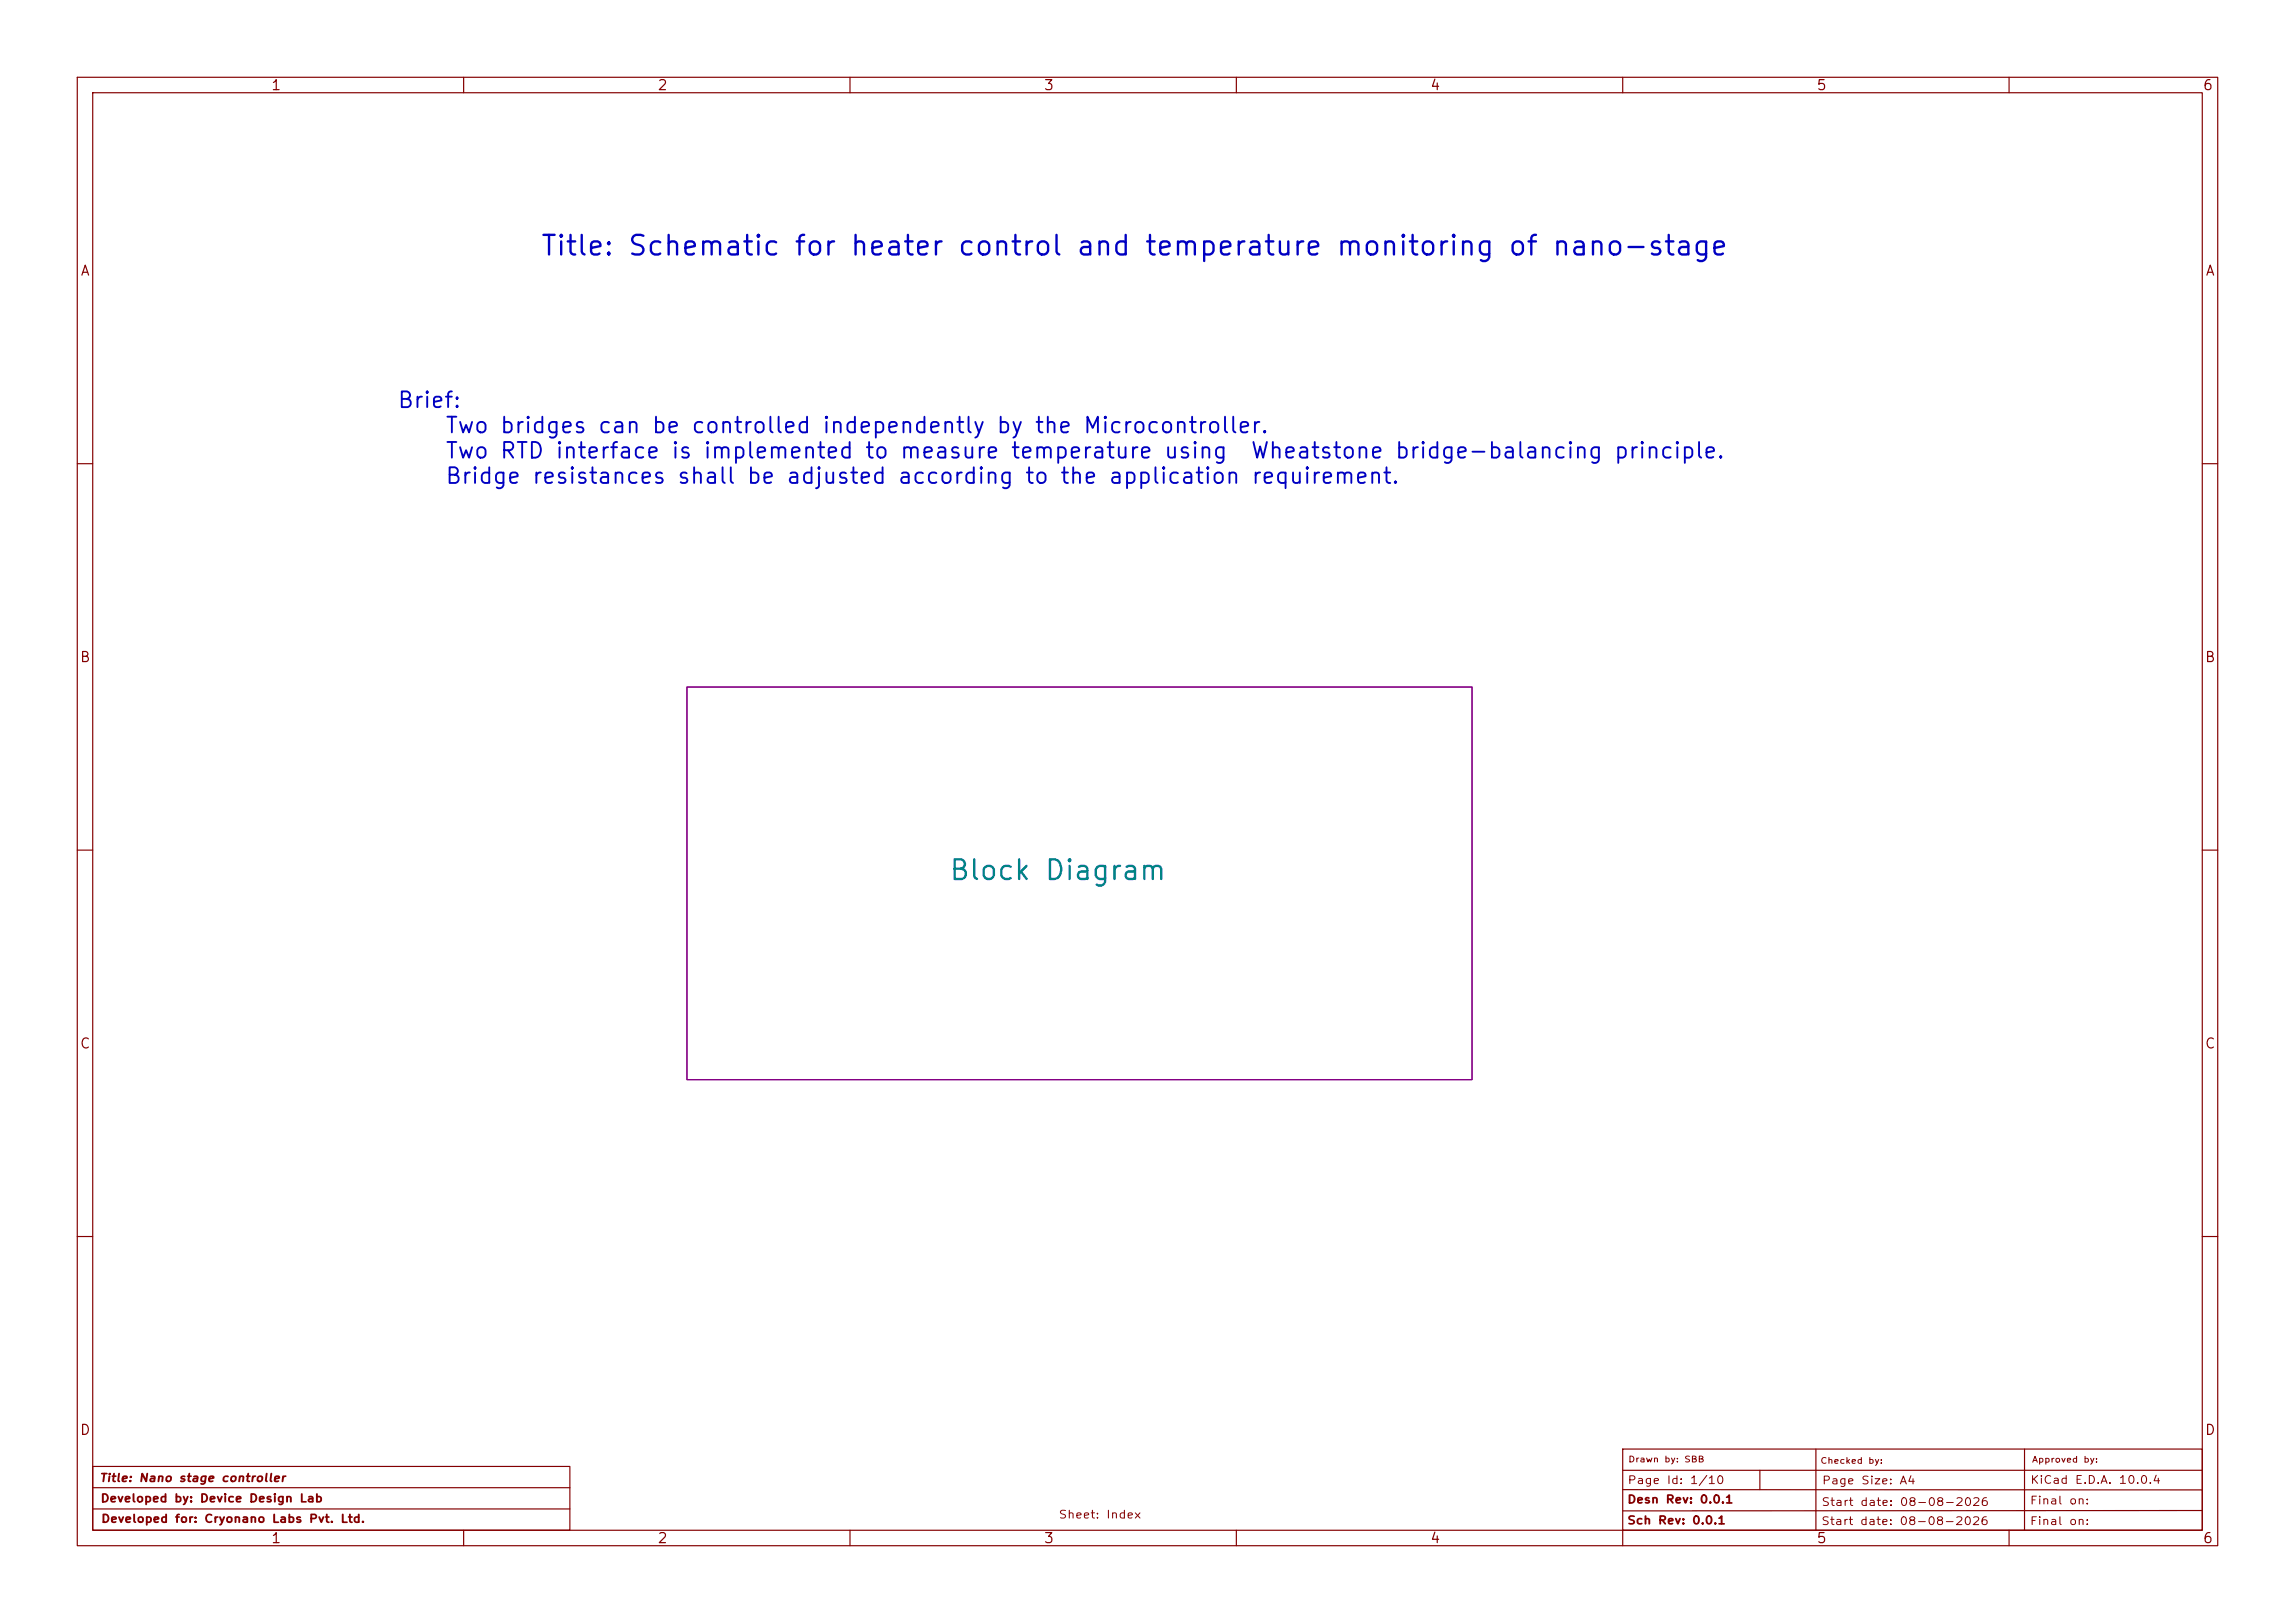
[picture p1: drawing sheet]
<svg xmlns="http://www.w3.org/2000/svg" width="297mm" height="210mm" viewBox="0 0 297 210" stroke-linecap="round" stroke-linejoin="round" font-family="sans-serif">
<defs><g id="words">
<text font-size="2.5" fill="#0000c2" x="69.8" y="33.7">Title: Schematic for heater control and temperature monitoring of nano-stage</text>
<text font-size="2.5" fill="#008484" x="122.7" y="114.5">Block Diagram</text>
<g font-size="2" fill="#0000c2">
<text x="51.3" y="53.3">Brief:</text>
<text x="57.5" y="56.6">Two bridges can be controlled independently by the Microcontroller.</text>
<text x="57.5" y="59.8">Two RTD interface is implemented to measure temperature using</text>
<text x="161.7" y="59.8">Wheatstone bridge-balancing principle.</text>
<text x="57.5" y="63.1">Bridge resistances shall be adjusted according to the application requirement.</text>
</g>
<g font-size="1.3" fill="#840000">
<text x="35" y="12">1</text>
<text x="85" y="12">2</text>
<text x="135" y="12">3</text>
<text x="185" y="12">4</text>
<text x="235" y="12">5</text>
<text x="285" y="12">6</text>
<text x="10.3" y="36">A</text>
<text x="285.3" y="36">A</text>
<text x="10.3" y="86">B</text>
<text x="285.3" y="86">B</text>
<text x="10.3" y="136">C</text>
<text x="285.3" y="136">C</text>
<text x="10.3" y="186">D</text>
<text x="285.3" y="186">D</text>
<text x="35" y="200">1</text>
<text x="85" y="200">2</text>
<text x="135" y="200">3</text>
<text x="185" y="200">4</text>
<text x="235" y="200">5</text>
<text x="285" y="200">6</text>
</g>
<g font-size="1" fill="#840000">
<text x="12.8" y="192">Title: Nano stage controller</text>
<text x="12.9" y="194.6">Developed by: Device Design Lab</text>
<text x="13" y="197.3">Developed for: Cryonano Labs Pvt. Ltd.</text>
<text x="136.9" y="196.7">Sheet: Index</text>
<text x="210.5" y="197.5">Sch Rev: 0.0.1</text>
<text x="210.5" y="194.8">Desn Rev: 0.0.1</text>
<text x="210.5" y="192.3">Page Id: 1/10</text>
<text x="235.6" y="197.6">Start date: 08-08-2026</text>
<text x="235.6" y="195.1">Start date: 08-08-2026</text>
<text x="235.7" y="192.3">Page Size: A4</text>
<text x="262.6" y="194.9">Final on:</text>
<text x="262.6" y="197.6">Final on:</text>
<text x="262.7" y="192.3">KiCad E.D.A. 10.0.4</text>
</g>
<g font-size=".8" fill="#840000">
<text x="210.6" y="189.4">Drawn</text>
<text x="215.3" y="189.4">by:</text>
<text x="217.9" y="189.4">SBB</text>
<text x="235.5" y="189.6">Checked</text>
<text x="241.7" y="189.6">by:</text>
<text x="262.9" y="189.4">Approved</text>
<text x="269.5" y="189.4">by:</text>
</g>
</g></defs>
<g fill="none" stroke="#840000" stroke-width=".15">
<path d="M10 10h277v190h-277zM12 12h273v186h-273zM60 10v2M110 10v2M160 10v2M210 10v2M260 10v2M10 60h2M285 60h2M10 110h2M285 110h2M10 160h2"/>
<path d="M285 160h2M12 189.8h61.8v8.2h-61.8zM12 195.3h61.8M12 192.5h61.8M60 198v2M110 198v2M160 198v2M210 187.5h75v10.5h-75zM210 198v2M210 192.8h75M227.7 190.3v2.5M235 187.5v10.5"/>
<path d="M260 198v2M262 187.5v10.5M285 195.5h-75M285 190.2l-75 .1"/>
</g>
<path d="M88.9 88.9h101.6v50.8h-101.6z" fill="none" stroke="#840084" stroke-width=".15"/>
<use href="#words"/>
</svg>
